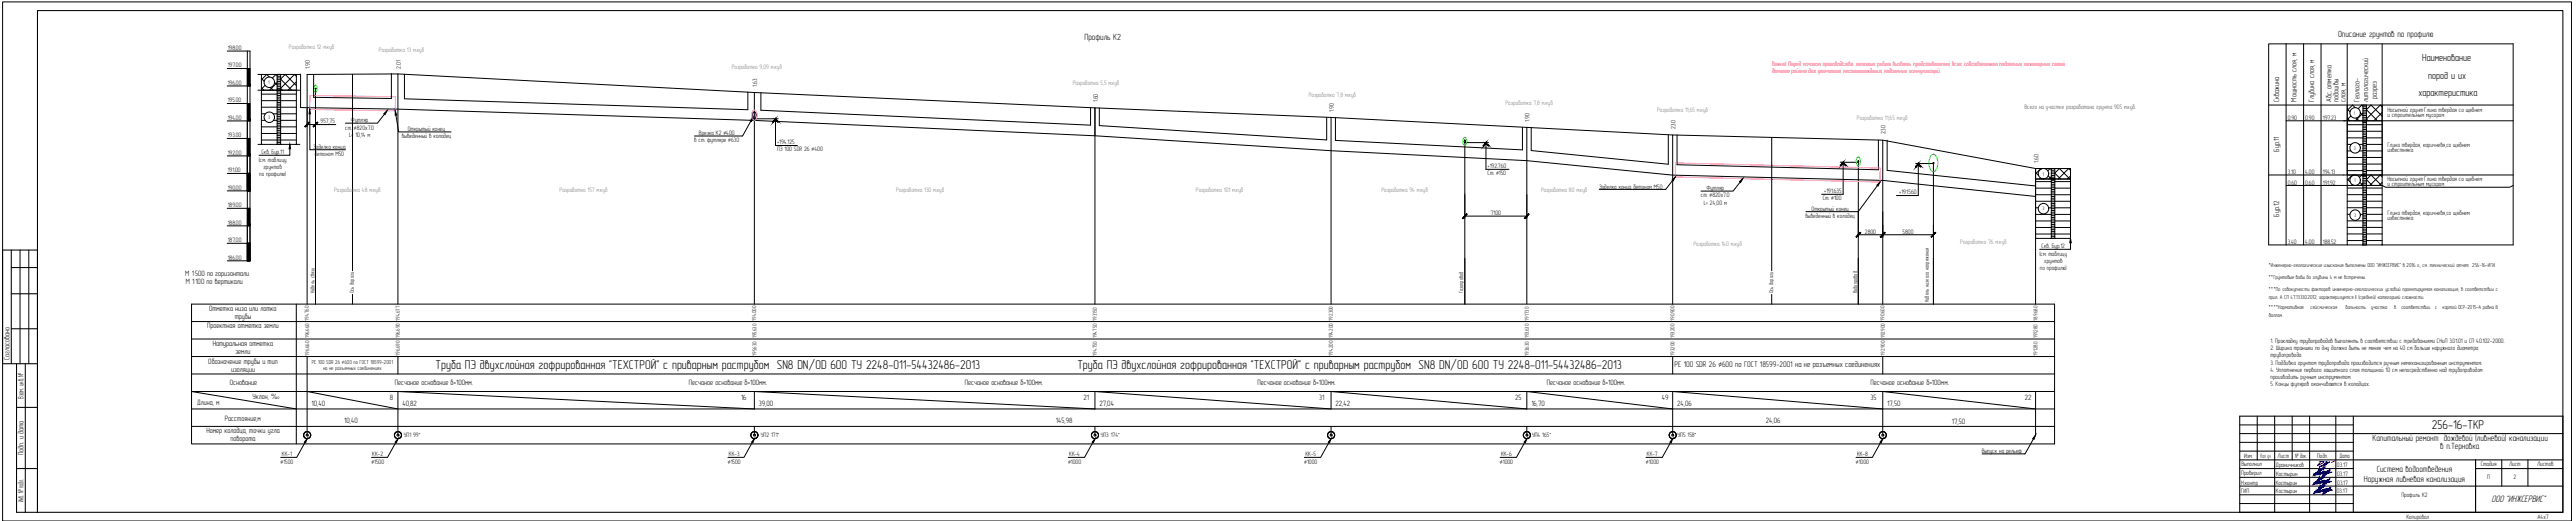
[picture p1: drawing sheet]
<svg xmlns="http://www.w3.org/2000/svg" width="1470mm" height="297mm" viewBox="0 0 1470 297" stroke-linecap="round" stroke-linejoin="round" font-family="sans-serif">
<defs><g id="words">
<g font-size="7.3">
<text x="249" y="211">Труба ПЭ двухслойная гофрированная &quot;ТЕХСТРОЙ&quot; с приварным раструбом SN8 DN/OD 600 ТУ 2248-011-54432486-2013</text>
<text x="615" y="211">Труба ПЭ двухслойная гофрированная &quot;ТЕХСТРОЙ&quot; с приварным раструбом SN8 DN/OD 600 ТУ 2248-011-54432486-2013</text>
<text x="1388" y="245">256-16-ТКР</text>
</g>
<g font-size="5.8">
<text x="1382" y="35">Наименование</text>
<text x="1386" y="45">пород и их</text>
<text x="1380" y="55">характеристика</text>
</g>
<text font-size="5.5" x="1422" y="286">ООО &quot;ИНЖСЕРВИС&quot;</text>
<g font-size="5.1">
<text x="619" y="23">Профиль К2</text>
<text x="1334" y="21">Описание грунтов по профилю</text>
<text x="1354" y="251">Капитальный ремонт дождевой (ливневой) канализации</text>
<text x="1393" y="256">в п.Терновка</text>
<text x="1356" y="269">Система водоотведения</text>
<text x="1349" y="275">Наружная ливневая канализация</text>
</g>
<text font-size="4.7" x="956" y="209">PE 100 SDR 26 ∅600 по ГОСТ 18599-2001 на не разъемных соединениях</text>
<g font-size="4.4">
<text x="1301" y="58" transform="rotate(-90 1301 58)">Скважина</text>
<text x="1311" y="58" transform="rotate(-90 1311 58)">Мощность слоя, м</text>
<text x="1321" y="58" transform="rotate(-90 1321 58)">Глубина слоя, м</text>
<text x="1330" y="58" transform="rotate(-90 1330 58)">Абс. отметка</text>
<text x="1334" y="58" transform="rotate(-90 1334 58)">подошвы</text>
<text x="1338" y="58" transform="rotate(-90 1338 58)">слоя, м</text>
<text x="1346" y="58" transform="rotate(-90 1346 58)">Геолого-</text>
<text x="1351" y="58" transform="rotate(-90 1351 58)">литологический</text>
<text x="1356" y="57" transform="rotate(-90 1356 57)">разрез</text>
<text x="1301" y="86" transform="rotate(-90 1301 86)">Бур.11</text>
<text x="1301" y="123" transform="rotate(-90 1301 123)">Бур.12</text>
<text x="106" y="157">М 1:500 по горизонтали</text>
<text x="106" y="162">М 1:100 по вертикали</text>
<text x="119" y="177">Отметка низа или лотка</text>
<text x="134" y="182">трубы</text>
<text x="118" y="187">Проектная отметка земли</text>
<text x="121" y="197">Натуральная отметка</text>
<text x="134" y="202">земли</text>
<text x="5" y="205" transform="rotate(-90 5 205)">Согласовано</text>
<text x="119" y="208">Обозначение трубы и тип</text>
<text x="132" y="212">изоляции</text>
<text x="131" y="220">Основание</text>
<text x="225" y="219">Песчаное основание б=100мм.</text>
<text x="393" y="219">Песчаное основание б=100мм.</text>
<text x="551" y="219">Песчаное основание б=100мм.</text>
<text x="718" y="219">Песчаное основание б=100мм.</text>
<text x="883" y="219">Песчаное основание б=100мм.</text>
<text x="1067" y="219">Песчаное основание б=100мм.</text>
<text x="13" y="227" transform="rotate(-90 13 227)">Взам. инв. №</text>
<text x="144" y="228">Уклон, %</text>
<text x="223" y="228">8</text>
<text x="423" y="228">16</text>
<text x="618" y="228">21</text>
<text x="753" y="228">31</text>
<text x="865" y="228">25</text>
<text x="948" y="228">49</text>
<text x="1067" y="228">35</text>
<text x="1155" y="228">22</text>
<text x="113" y="231">Длина, м</text>
<text x="178" y="232">10,40</text>
<text x="230" y="232">40,82</text>
<text x="433" y="232">39,00</text>
<text x="627" y="232">27,04</text>
<text x="762" y="232">22,42</text>
<text x="874" y="232">16,70</text>
<text x="957" y="232">24,06</text>
<text x="1077" y="232">17,50</text>
<text x="128" y="240">Расстояние,м</text>
<text x="196" y="241">10,40</text>
<text x="603" y="241">145,98</text>
<text x="1008" y="241">24,06</text>
<text x="1114" y="242">17,50</text>
<text x="118" y="247">Номер колодца, точки угла</text>
<text x="132" y="251">поворота</text>
<text x="13" y="259" transform="rotate(-90 13 259)">Подп. и дата</text>
<text x="13" y="286" transform="rotate(-90 13 286)">Инв. № подл.</text>
</g>
<g font-size="3.6">
<text x="130" y="28">198.00</text>
<text x="130" y="38">197.00</text>
<text x="177" y="39" transform="rotate(-90 177 39)">1.90</text>
<text x="229" y="39" transform="rotate(-90 229 39)">2.01</text>
<text x="130" y="48">196.00</text>
<text x="432" y="49" transform="rotate(-90 432 49)">1.63</text>
<text x="130" y="58">195.00</text>
<text x="626" y="58" transform="rotate(-90 626 58)">1.60</text>
<text x="761" y="64" transform="rotate(-90 761 64)">1.90</text>
<text x="1362" y="64">Насыпной грунт:Глина твердая со щебнем</text>
<text x="130" y="68">194.00</text>
<text x="183" y="70">957,75</text>
<text x="200" y="70">Футляр</text>
<text x="873" y="69" transform="rotate(-90 873 69)">1.90</text>
<text x="1306" y="68">0.90</text>
<text x="1316" y="68">0.90</text>
<text x="1326" y="68">197.23</text>
<text x="1362" y="67">и строительным мусором</text>
<text x="197" y="74">ст. ∅820x7.0</text>
<text x="233" y="75">Открытый конец</text>
<text x="399" y="77">Врезка К2 ∅400</text>
<text x="956" y="74" transform="rotate(-90 956 74)">2.30</text>
<text x="1076" y="77" transform="rotate(-90 1076 77)">2.30</text>
<text x="130" y="78">193.00</text>
<text x="199" y="78">L= 10,14 м</text>
<text x="229" y="79">выведенный в колодец</text>
<text x="396" y="81">в ст. футляре ∅630</text>
<text x="443" y="82">+194.125</text>
<text x="1362" y="84">Глина твердая, коричневя,со щебнем</text>
<text x="130" y="88">192.00</text>
<text x="149" y="88">Скв. Бур.11</text>
<text x="179" y="85">Заделка конца</text>
<text x="180" y="89">бетоном М50</text>
<text x="443" y="86">ПЭ 100 SDR 26 ∅400</text>
<text x="1362" y="87">известняка</text>
<text x="148" y="92">(см. таблицу</text>
<text x="849" y="96">+192.760</text>
<text x="1163" y="93" transform="rotate(-90 1163 93)">1.60</text>
<text x="130" y="98">191.00</text>
<text x="148" y="101">по профилю)</text>
<text x="150" y="96">грунтов</text>
<text x="849" y="100">Ст. ∅150</text>
<text x="1306" y="99">3.10</text>
<text x="1316" y="99">4.00</text>
<text x="1326" y="99">194.13</text>
<text x="912" y="108">Заделка конца бетоном М50</text>
<text x="1306" y="105">0.60</text>
<text x="1316" y="105">0.60</text>
<text x="1326" y="105">191.92</text>
<text x="1362" y="103">Насыпной грунт:Глина твердая со щебнем</text>
<text x="1362" y="106">и строительным мусором</text>
<text x="130" y="108">190.00</text>
<text x="971" y="113">ст. ∅820x7.0</text>
<text x="974" y="108">Футляр</text>
<text x="1041" y="110">+191.635</text>
<text x="1084" y="111">+191.560</text>
<text x="130" y="118">189.00</text>
<text x="972" y="117">L= 24,00 м</text>
<text x="1040" y="114">Ст. ∅100</text>
<text x="851" y="123">7100</text>
<text x="1030" y="124">выведенный в колодец</text>
<text x="1034" y="120">Открытый конец</text>
<text x="1362" y="123">Глина твердая, коричневя,со щебнем</text>
<text x="1362" y="126">известняка</text>
<text x="130" y="128">188.00</text>
<text x="1064" y="133">2800</text>
<text x="1086" y="133">5800</text>
<text x="130" y="138">187.00</text>
<text x="1165" y="141">Скв. Бур.12</text>
<text x="1306" y="139">3.40</text>
<text x="1316" y="139">4.00</text>
<text x="1326" y="139">188.52</text>
<text x="130" y="148">186.00</text>
<text x="1164" y="146">(см. таблицу</text>
<text x="1167" y="150">грунтов</text>
<text x="1164" y="154">по профилю)</text>
<text x="1296" y="195">1. Прокладку трубопроводов выполянть в соответствии с требованиями СНиП 3.01.01 и СП 40.102-2000.</text>
<text x="1296" y="200">2. Ширина траншеи по дну должна быть не менее чем на 40 см больше наружного диаметра</text>
<text x="1296" y="204">трубопровода</text>
<text x="1296" y="208">3. Подбивка грунтом трубопровода производится ручным немеханизированным инструментом.</text>
<text x="1296" y="212">4. Уплотнение первого защитного слоя толщиной 10 см непосредственно над трубопроводом</text>
<text x="1296" y="216">производить ручным инструментом.</text>
<text x="1296" y="220">5. Концы фуляров оканчиваются в колодцах.</text>
<text x="230" y="249">УП1 99°</text>
<text x="434" y="249">УП2 171°</text>
<text x="628" y="249">УП3 174°</text>
<text x="874" y="249">УП4 165°</text>
<text x="957" y="249">УП5 158°</text>
<text x="161" y="260">КК-1</text>
<text x="212" y="260">КК-2</text>
<text x="416" y="260">КК-3</text>
<text x="610" y="260">КК-4</text>
<text x="745" y="260">КК-5</text>
<text x="857" y="260">КК-6</text>
<text x="940" y="260">КК-7</text>
<text x="1060" y="260">КК-8</text>
<text x="1131" y="258">Выпуск на рельеф</text>
<text x="1281" y="261">Изм.</text>
<text x="1290" y="261">Кол. уч.</text>
<text x="1300" y="261">Лист</text>
<text x="1310" y="261">№ док.</text>
<text x="1322" y="261">Подп.</text>
<text x="1335" y="261">Дата</text>
<text x="160" y="264">∅1500</text>
<text x="212" y="264">∅1500</text>
<text x="415" y="264">∅1500</text>
<text x="610" y="264">∅1000</text>
<text x="744" y="264">∅1000</text>
<text x="856" y="264">∅1000</text>
<text x="939" y="264">∅1000</text>
<text x="1059" y="264">∅1000</text>
<text x="1279" y="266">Выполнил</text>
<text x="1299" y="266">Драничников</text>
<text x="1334" y="266">03.17</text>
<text x="1416" y="266">Стадия</text>
<text x="1432" y="266">Лист</text>
<text x="1448" y="266">Листов</text>
<text x="1279" y="271">Проверил</text>
<text x="1299" y="271">Костырин</text>
<text x="1334" y="271">03.17</text>
<text x="1419" y="273">П</text>
<text x="1434" y="273">2</text>
<text x="1279" y="281">ГИП</text>
<text x="1279" y="276">Н.контр</text>
<text x="1299" y="276">Костырин</text>
<text x="1299" y="281">Костырин</text>
<text x="1334" y="281">03.17</text>
<text x="1334" y="276">03.17</text>
<text x="1370" y="284">Профиль К2</text>
<text x="1373" y="296">Копировал</text>
<text x="1448" y="296">A4x7</text>
</g>
<g font-size="3.6" fill="#808080">
<text x="165" y="28">Разработка 12 м.куб</text>
<text x="216" y="29">Разработка 13 м.куб</text>
<text x="418" y="40">Разработка 9,09 м.куб</text>
<text x="612" y="48">Разработка 5,5 м.куб</text>
<text x="747" y="55">Разработка 7,8 м.куб</text>
<text x="859" y="60">Разработка 7,8 м.куб</text>
<text x="946" y="64">Разработка 11,65 м.куб</text>
<text x="1060" y="69">Разработка 11,65 м.куб</text>
<text x="191" y="110">Разработка 48 м.куб</text>
<text x="319" y="110">Разработка 157 м.куб</text>
<text x="511" y="110">Разработка 130 м.куб</text>
<text x="682" y="110">Разработка 101 м.куб</text>
<text x="788" y="110">Разработка 94 м.куб</text>
<text x="879" y="110">Разработка 80 м.куб</text>
<text x="966" y="140">Разработка 140 м.куб</text>
<text x="1119" y="139">Разработка 76 м.куб</text>
</g>
<g font-size="3.6" fill="#f00">
<text x="1011" y="38">Важно! Перед началом производства земляных работ вызвать представителей всех собственником подземных инженерных сетей</text>
<text x="1011" y="42">данного района для уточнения местонахождения подземных коммуникаций.</text>
</g>
<text font-size="3.6" fill="#545454" x="1155" y="62">Всего на участке разработано грунта 905 м.куб.</text>
<g font-size="3.2">
<text x="1295" y="152">*Инженерно-геологические изыскания выполнены ООО &quot;ИНЖСЕРВИС&quot; в 2016 г., см. технический отчет 256-16-ИГИ.</text>
<text x="1295" y="159">**Грунтовые воды до глубины 4 м не встречены.</text>
<text x="179" y="167" transform="rotate(-90 179 167)">Кабель связи</text>
<text x="202" y="167" transform="rotate(-90 202 167)">Ось дороги</text>
<text x="835" y="167" transform="rotate(-90 835 167)">Газопровод</text>
<text x="1012" y="167" transform="rotate(-90 1012 167)">Ось дороги</text>
<text x="1060" y="167" transform="rotate(-90 1060 167)">Водопровод</text>
<text x="1295" y="166">***По совокупности факторов инженерно-геологических условий проектируемая канализация, в соответствии с</text>
<text x="1101" y="172" transform="rotate(-90 1101 172)">Кабель низкого напряжения</text>
<text x="1295" y="171">прил. А СП 47.13330.2012, характеризуется II (средней) категорией сложности.</text>
<text x="1295" y="176">****Нормативная</text>
<text x="1319" y="176">сейсмическая</text>
<text x="1339" y="176">бальность</text>
<text x="1353" y="176">участка</text>
<text x="1366" y="176">в</text>
<text x="1370" y="176">соответствии</text>
<text x="1390" y="176">с</text>
<text x="1394" y="176">картой ОСР-2015-А равна 8</text>
<text x="176" y="183" transform="rotate(-90 176 183)">194.760</text>
<text x="228" y="183" transform="rotate(-90 228 183)">194.677</text>
<text x="432" y="183" transform="rotate(-90 432 183)">194.000</text>
<text x="626" y="183" transform="rotate(-90 626 183)">193.150</text>
<text x="761" y="183" transform="rotate(-90 761 183)">192.300</text>
<text x="872" y="183" transform="rotate(-90 872 183)">191.730</text>
<text x="956" y="183" transform="rotate(-90 956 183)">190.900</text>
<text x="1075" y="183" transform="rotate(-90 1075 183)">190.600</text>
<text x="1163" y="183" transform="rotate(-90 1163 183)">189.680</text>
<text x="1295" y="180">баллам.</text>
<text x="176" y="193" transform="rotate(-90 176 193)">196.660</text>
<text x="228" y="193" transform="rotate(-90 228 193)">196.690</text>
<text x="432" y="193" transform="rotate(-90 432 193)">195.630</text>
<text x="626" y="193" transform="rotate(-90 626 193)">194.750</text>
<text x="761" y="193" transform="rotate(-90 761 193)">194.200</text>
<text x="872" y="193" transform="rotate(-90 872 193)">193.630</text>
<text x="956" y="193" transform="rotate(-90 956 193)">193.200</text>
<text x="1076" y="193" transform="rotate(-90 1076 193)">192.900</text>
<text x="1163" y="193" transform="rotate(-90 1163 193)">191.280</text>
<text x="176" y="203" transform="rotate(-90 176 203)">196.660</text>
<text x="228" y="203" transform="rotate(-90 228 203)">196.690</text>
<text x="432" y="203" transform="rotate(-90 432 203)">195.630</text>
<text x="626" y="203" transform="rotate(-90 626 203)">194.750</text>
<text x="761" y="203" transform="rotate(-90 761 203)">194.200</text>
<text x="872" y="203" transform="rotate(-90 872 203)">193.630</text>
<text x="956" y="203" transform="rotate(-90 956 203)">193.200</text>
<text x="1076" y="203" transform="rotate(-90 1076 203)">192.900</text>
<text x="1163" y="203" transform="rotate(-90 1163 203)">191.280</text>
<text x="178" y="207">PE 100 SDR 26 ∅600 по ГОСТ 18599-2001</text>
<text x="184" y="211">на не разъемных соединениях</text>
</g>
<g font-size="2.9">
<text x="153" y="48">1</text>
<text x="1343" y="65">1</text>
<text x="153" y="68">3</text>
<text x="1343" y="85">3</text>
<text x="1166" y="100">1</text>
<text x="1343" y="104">1</text>
<text x="1166" y="120">3</text>
<text x="1343" y="124">3</text>
<text x="158" y="228">о</text>
</g>
</g></defs>
<g fill="none" stroke="#000" stroke-width=".57">
<path d="M130 29h13v120h-13M130 39h13M141 29v120M130 59h13M130 49h13M175 42v131M130 79h13M130 69h13M130 99h13M130 89h13M141 89h2v10h-2zM141 99h2v10h-2z"/>
<path d="M130 109h13M130 119h13M141 109h2h-2M130 139h13M130 129h13M141 129h2v10h-2zM141 139h2v10h-2zM141 149h2h-2M169 173v80M1172 173h-1063v80h1063M109 193h1063M109 183h1063"/>
<path d="M109 213h1063M109 203h1063M109 233h1063M175 223v25M227 223v25M430 223v10M625 223v10M760 223v10M871 223v10M955 223v25M1074 223v25M1162 223v25"/>
<path d="M1172 223h-1063l60 10M109 243h1063M430 243v5M625 243v5M760 243v5M871 243v5"/>
<circle cx="175" cy="248" r="2"/>
<circle cx="227" cy="248" r="2"/>
<circle cx="431" cy="248" r="2"/>
<circle cx="625" cy="248" r="2"/>
<circle cx="760" cy="248" r="2"/>
<circle cx="871" cy="248" r="2"/>
<circle cx="955" cy="248" r="2"/>
<circle cx="1074" cy="248" r="2"/>
</g>
<g fill="#000" stroke="#000" stroke-width=".57">
<path d="M141 109h2zM141 149h2z"/>
<path d="M141 39l2 10v-10zM141 39l2 10h-2z"/>
<path d="M141 59l2 10v-10zM141 59l2 10h-2z"/>
<path d="M141 79l2 10v-10zM141 79l2 10h-2z"/>
<path d="M141 99l2 10v-10zM141 99l2 10h-2z"/>
<path d="M141 99l2 10v-10zM141 99l2 10h-2z"/>
<path d="M141 119l2 10v-10zM141 119l2 10h-2z"/>
<path d="M141 139l2 10v-10zM141 139l2 10h-2z"/>
<path d="M141 139l2 10v-10zM141 139l2 10h-2z"/>
</g>
<!-- layer: 0 -->
<g fill="none" stroke="#000" stroke-width=".57">
<path d="M1 1h1466v296h-1466zM1305 25h-10v115h44M1305 25h129v115h-75M1305 25v115M1315 25v115M1325 25v115M1339 25v75h-44M1359 25v75M147 42h2M147 51h2M149 42h9v9h-9zM149 51h9v31h-9z"/>
<path d="M149 50l2 1M149 45l2 1M149 54h9M149 57h20M151 49l-2 2M154 44l-2-2-3 3M154 50l2 1M157 47l1 1h2M158 42h2M158 43l-1-1-2 3M158 47l-4 4M158 51h2"/>
<path d="M158 43h2M158 44h2M158 45h2M158 46h2M158 47h2M158 49h2M158 50h2M158 52h2M158 53h2M158 54h2M158 55h2M158 56h2"/>
<path d="M158 58h2M158 59h2M160 51h9v31h-9zM160 51h-2h2M160 45l3-3 6 7M160 50l1 1M160 45l6 6M160 54h9M169 42h-9v9h9M169 42h2M169 44l-1-2-8 8M169 47l-5 4"/>
<path d="M169 51h2M169 42v9M175 42h52v131M180 51v122M201 42v112M227 42l203 11v120M430 53l195 8v112M1295 60h44M1339 60h9v9h-9zM1348 60h2M1350 60h9v9h-9zM1359 60h75"/>
<path d="M149 65h2M149 80h9M149 61h9M149 69h2M149 72h20M149 76h9M156 65h2M156 69h2M158 60h2M158 61h2M158 62h2M158 63h2"/>
<path d="M158 64h2M158 65h2M158 66h2M158 67h2M158 68h2M158 69h2M158 70h2M158 71h2M158 73h2M158 74h2M158 75h2M158 76h2"/>
<path d="M158 77h2M158 78h2M158 79h2M160 65h9M160 80h9M160 61h9M160 69h9M160 76h9M175 71h17M175 62v10M430 68h14M443 68v15h12"/>
<path d="M625 77v-16l135 6v106M760 67l111 6v100M871 73l84 4v96M955 77l119 3v93M1011 78v76M1074 80l88 16v77M1305 69h34M1339 69h9v31h-9zM1339 67l2 2M1339 62l2 2M1339 71h9M1339 75h20"/>
<path d="M1339 79h9M1342 66l-3 2M1344 61l-1-1-4 3M1345 67l1 2M1347 64l1 2h2M1348 61v-1l-2 2M1348 65l-4 4M1348 69h2M1348 61h2M1348 62h2M1348 63h2M1348 64h2"/>
<path d="M1348 65h2M1348 67h2M1348 68h2M1348 70h2M1348 71h2M1348 72h2M1348 73h2M1348 74h2M1348 76h2M1348 77h2M1348 78h2M1348 79h2"/>
<path d="M1348 80h2M1350 69h9v31h-9zM1350 69h-2h2M1350 68l1 1M1350 71h9M1350 79h9M1359 69h75M1359 66l-6-6-3 3 7 6M1359 61l-1-1-8 8M1359 64l-4 5M147 82h2M158 81h2"/>
<path d="M158 82h2M158 80h2M169 82h2M836 81h13M836 81v92M848 81v16h13M1050 93h10v80v-26M1052 93v18h-12M1093 93h10v80M1095 93v18h-13M1162 96h20M1162 96h9v6h-9z"/>
<path d="M1162 98l1 2M1165 96l-3 3M1171 97l-1-1-1 1M1171 96h2M1171 97h2M1171 98h2M1171 99h2M1173 96h-2h2M1173 96h9v6h-9zM1182 97l-1-1-6 6M1339 100h9v6h-9zM1339 82h3"/>
<path d="M1339 86h3M1339 90h20M1339 94h9M1339 97h9M1346 82h2M1346 86h2M1348 100h2M1348 81h2M1348 82h2M1348 83h2M1348 84h2M1348 85h2"/>
<path d="M1348 86h2M1348 87h2M1348 88h2M1348 89h2M1348 91h2M1348 92h2M1348 93h2M1348 94h2M1348 95h2M1348 96h2M1348 97h2M1348 98h2"/>
<path d="M1348 99h2M1350 100h9v6h-9zM1350 82h9M1350 86h9M1350 94h9M1350 97h9M1359 100h75M871 111v13M1162 102h9v34h-9zM1162 107h9M1162 111h20M1162 115h9"/>
<path d="M1162 118h1M1162 104h9M1164 102h.1M1165 102h.1M1169 100l2 2M1169 118h2M1171 101l-2 1M1171 102h2M1171 100h2M1171 101h2M1171 103h2M1171 104h2"/>
<path d="M1171 105h2M1171 106h2M1171 107h2M1171 108h2M1171 109h2M1171 110h2M1171 112h2M1171 113h2M1171 114h2M1171 115h2M1171 116h2M1171 117h2"/>
<path d="M1171 118h2M1171 119h2M1173 102h9v34h-9zM1173 102h-2h2M1173 107h9M1173 115h9M1173 118h9M1173 104h9M1176 102l-3-3 2-3 6 6M1182 100l-2 2M1305 106h34M1339 106h9v34h-9z"/>
<path d="M1339 102l2 2M1339 107h9M1339 111h9M1339 115h20M1339 118h9M1342 105v1M1343 100l-4 3M1343 106h.1M1347 104l1 2M1348 111h2M1348 100l-2 1M1348 104l-1 2"/>
<path d="M1348 106h2M1348 101h2M1348 102h2M1348 103h2M1348 104h2M1348 105h2M1348 107h2M1348 108h2M1348 109h2M1348 110h2M1348 112h2M1348 113h2"/>
<path d="M1348 114h2M1348 116h2M1348 117h2M1348 118h2M1348 119h2M1348 120h2M1350 106h9v34h-9zM1350 106h-2h2M1350 107h9M1350 111h9M1350 118h9M1354 106l-4-4 3-2 6 6"/>
<path d="M1359 106l2 1h71l2-1M1359 101l-1-1-6 6M1359 104l-1 2M836 123h35M1060 121v14M1060 134h43M1074 121v14M1162 122h9M1162 126h20M1162 130h9M1162 133h9M1171 136h2"/>
<path d="M1171 120h2M1171 121h2M1171 122h2M1171 123h2M1171 124h2M1171 125h2M1171 127h2M1171 128h2M1171 129h2M1171 130h2M1171 131h2M1171 132h2"/>
<path d="M1171 133h2M1171 134h2M1171 135h2M1173 122h9M1173 130h9M1173 133h9M1339 122h2M1339 126h9M1339 130h20M1339 133h9M1339 137h9M1347 122h1"/>
<path d="M1348 140h2M1348 121h2M1348 122h2M1348 123h2M1348 124h2M1348 125h2M1348 126h2M1348 127h2M1348 128h2M1348 129h2M1348 131h2M1348 132h2"/>
<path d="M1348 133h2M1348 134h2M1348 135h2M1348 136h2M1348 137h2M1348 138h2M1348 139h2M1350 122h9M1350 126h9M1350 133h9M1350 137h9M1 143v64"/>
<path d="M11 143v64M16 143v64M201 168v5M1011 168v5M1172 173v80M175 203v20l52 10M227 203v10M955 203v10M1074 203v10M227 223l203 10M430 223l195 10M625 223l135 10"/>
<path d="M760 223l111 10M871 223l84 10M955 223l119 10M1074 223l88 10M1278 252h65M1278 247h65M1278 242h65M1278 267h65M1278 272h65M1278 277h65M1278 282h65M1278 287h65"/>
<circle cx="154" cy="47" r="3"/>
<circle cx="154" cy="67" r="3"/>
<circle cx="1344" cy="64" r="3"/>
<circle cx="1166" cy="99" r="3"/>
<circle cx="1344" cy="84" r="3"/>
<circle cx="1166" cy="119" r="3"/>
<circle cx="1344" cy="103" r="3"/>
<circle cx="1344" cy="123" r="3"/>
<circle cx="175" cy="248" r=".6"/>
<circle cx="227" cy="248" r=".6"/>
<circle cx="431" cy="248" r=".6"/>
<circle cx="625" cy="248" r=".6"/>
<circle cx="760" cy="248" r=".6"/>
<circle cx="871" cy="248" r=".6"/>
<circle cx="955" cy="248" r=".6"/>
<circle cx="1074" cy="248" r=".6"/>
</g>
<g fill="none" stroke="#000" stroke-width=".57">
<path d="M172 42v19l55 1 203 7 195 8 135 9 111 6 84 8 119 3 88 9M223 42v14l-44-1v-12M231 42v14l196 7v-10M434 53v10l188 8v-10M430 64a1.9 1.9 0 0 1 2 2 1.9 1.9 0 0 1-2 2v-2zM627 61v11l130 8v-13M762 67v13l107 5v-12M874 73v13l78 8v-17M957 77v17l115 3v-17M1077 80v17l85 9"/>
<circle cx="180" cy="51" r=".3"/>
<circle cx="836" cy="80" r=".6"/>
<circle cx="1061" cy="92" r=".4"/>
<circle cx="1103" cy="93" r=".3"/>
</g>
<!-- layer: 0 -->
<g fill="#000" stroke="#000" stroke-width=".57">
<path d="M176 70l-2 2zM176 70l-2 2z"/>
<path d="M179 72l2-2zM181 70l-2 2z"/>
<path d="M441 69v1l2-2zM443 68l-2 2zM443 68l1 1zM443 68l1 1v1z"/>
<path d="M846 83h1l1-2zM848 81l-1 2zM848 81v1l2 1zM848 82l2 1h-1z"/>
<path d="M1052 93l1 2v-1zM1052 93l1 1-1-1zM1052 93l-1 2zM1052 93l-1 2-1-1z"/>
<path d="M1095 94l1 1zM1095 93l1 2-1-1zM1095 93l-2 2zM1095 93l-2 2z"/>
<path d="M837 122l-2 3zM837 122l-2 3z"/>
<path d="M870 124l2-2zM872 122l-2 3z"/>
<path d="M1062 132l-3 3zM1062 132l-3 3z"/>
<path d="M1073 135l3-3zM1076 132l-3 3z"/>
<path d="M1076 132l-3 3zM1076 132l-3 3z"/>
<path d="M1102 135l2-3zM1104 132l-2 3z"/>
</g>
<path d="M179 49a1.8 1.8 0 0 1 2 1 1.8 1.8 0 0 1 0 2 1.8 1.8 0 0 1-2-1 1.8 1.8 0 0 1 0-2zM835 79a1.5 1.5 0 0 1 2 0 1.5 1.5 0 0 1 0 2v1a1.1 1.1 0 0 1-2 1 1.1 1.1 0 0 1 0-2zM1060 90a1.3 1.3 0 0 1 1 0 1.3 1.3 0 0 1 1 2v1a1.3 1.3 0 0 1-2 1 1.3 1.3 0 0 1-1-1zM1102 89a2 2 0 0 1 2-1 2 2 0 0 1 1 3 5 5 0 0 1-2 7 7 7 0 0 1-1-9z" fill="none" stroke="#0f0" stroke-width=".57"/>
<path d="M177 54l49 1v8l-49-1zM430 63a1.5 1.5 0 0 1 2 0 1.5 1.5 0 0 1 0 2v1a1.8 1.8 0 0 1 0 2 1.8 1.8 0 0 1-2 0l-1-2zM956 93l117 3v8l-117-3z" fill="none" stroke="#f0f" stroke-width=".57"/>
<g fill="#000" stroke="#000" stroke-width=".57">
<path d="M177 62v3h-1zM219 65l2-2-1 2zM226 63v3zM430 67l-1 2h-1zM165 82l1 3h-1zM954 103l2-2-1 2zM993 104l2-2-2 2zM1071 106l2-2-1 2zM1182 136v2h-1zM175 250l-1 2zM227 250l-1 2zM430 250v2h-1z"/>
<path d="M625 250l-1 2h-1zM760 250l-1 2h-1zM871 250l-1 2zM955 250l-1 2h-1zM1074 250v2h-1zM1162 248l-1 2h-1z"/>
</g>
<g fill="none" stroke="#000" stroke-width=".57">
<path d="M177 65v20h20M197 70h18M219 65l-4 5M226 66l1 9h30M396 78h27M428 69l-4 9M165 85v4h-17M954 103l-3 5h-38M971 109h18M993 104l-4 5M1071 106l-11 15h-29M1182 138v4h-18"/>
<path d="M174 252l-5 9M226 252l-5 9M429 252l-5 9M624 252l-5 9M758 252l-4 9h-10M870 252l-5 9M953 252l-5 9M1073 252l-5 9h-9M1131 259h25M1160 250l-5 9M160 261h9M212 261h9"/>
<path d="M415 261h9M610 261h9M856 261h9M939 261h9"/>
</g>
<!-- layer: 0 -->
<g fill="none" stroke="#000" stroke-width=".59">
<path d="M21 6h1442v286h-1442zM1 143h20v149h-12v-85M6 143v64M6 153h15M6 167h15M6 187h15M1 207h20M14 207v85M9 232h12M1278 237h185v55h-185zM1288 237v25M1298 237v55"/>
<path d="M1308 237v25M1318 237v55M1333 237v55M1343 237v55M1278 257h65M1343 247h120M9 267h12M1278 262h185M1343 277h120M1413 267h50M1428 262v15M1443 262v15"/>
<path d="M1413 292v-30v30"/>
</g>
<g fill="#00f" stroke="#00f" stroke-width=".57">
<path d="M1321 276v-1zM1321 275h1zM1321 275h1zM1322 275l1-1zM1322 275l1-1zM1323 274l1-1zM1323 274l1-1zM1324 273h1zM1324 273h1zM1325 273l1-1zM1325 273l1-1z"/>
<path d="M1325 273v-1zM1325 273v-1zM1324 273h1zM1324 273h1zM1324 274v-1zM1323 274h1zM1323 274l1-1zM1322 274h1zM1322 274h1zM1322 274v1zM1322 275v-1z"/>
<path d="M1326 276h1zM1326 276h1zM1327 276v-1zM1327 276v-1zM1327 275h1zM1327 275h1zM1328 275h1zM1328 275h1zM1329 275h1zM1329 275h1zM1330 275v-1zM1330 275v-1z"/>
<path d="M1321 270h1zM1321 270h1zM1322 270l1-1zM1322 270l1-1zM1323 269h1zM1323 269h1zM1324 269v-1zM1324 269v-1zM1324 268h1zM1324 268h1zM1325 268l1-1zM1325 268l1-1z"/>
<path d="M1325 267h1zM1325 267h1zM1325 268v-1zM1325 268v-1zM1324 268h1zM1324 268h1zM1323 269l1-1zM1323 269l1-1zM1323 269l-1 1zM1322 269h1zM1322 269v1zM1322 269v1z"/>
<path d="M1326 271h1zM1326 271h1zM1327 271v-1zM1327 271v-1zM1327 270h1zM1327 270h1zM1328 270h1zM1328 270h1zM1329 270v-1zM1329 270v-1zM1329 269h1zM1329 269h1zM1330 269h1zM1330 269h1z"/>
<path d="M1321 280h1zM1321 280h1zM1322 280l1-1zM1322 280l1-1zM1323 279h1zM1323 279h1zM1324 279l1-1zM1324 279l1-1zM1325 278l1-1zM1325 278l1-1zM1326 277v1z"/>
<path d="M1325 278l1-1zM1325 278l1-1zM1324 278h1zM1324 278h1zM1323 279l1-1zM1323 279l1-1zM1323 279l-1 1zM1322 280l1-1z"/>
<path d="M1327 281v-1zM1327 281v-1zM1327 280h1zM1327 281l1-1zM1328 280h1zM1328 280h1zM1329 280h1zM1329 280h1zM1330 280v-1zM1330 280v-1zM1330 279h1zM1330 280l1-1z"/>
</g>
<path d="M1323 275h.1M1323 263h3l-4 3 2-2M1323 270h.1M1324 270h.1M1324 270h-1M1324 280h.1M1327 263h1l-2 1v1l-2 1 5-3-4 4M1332 263l-2 1" fill="none" stroke="#00f" stroke-width=".57"/>
<use href="#words"/>
</svg>
